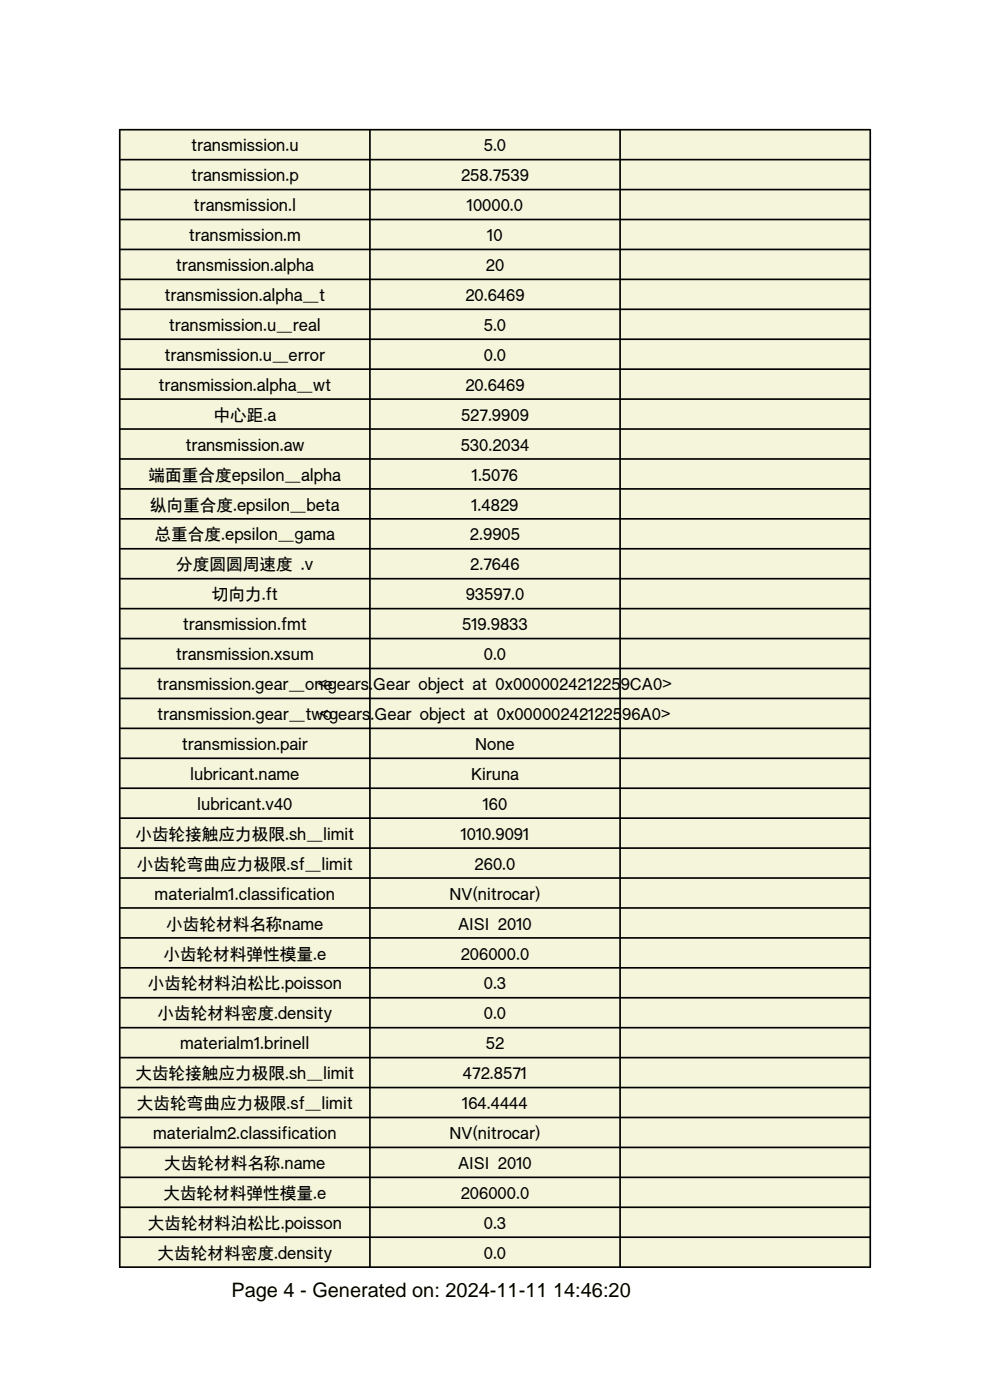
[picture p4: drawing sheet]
<svg xmlns="http://www.w3.org/2000/svg" width="210mm" height="297mm" viewBox="0 0 210 297" stroke-linecap="round" stroke-linejoin="round" font-family="sans-serif">
<defs><g id="words">
<text font-size="4.2" x="49.1" y="275.1">Page 4 - Generated on: 2024-11-11 14:46:20</text>
<g font-size="3.5">
<text x="40.5" y="32.1">transmission.u</text>
<text x="102.6" y="32.1">5.0</text>
<text x="40.5" y="38.5">transmission.p</text>
<text x="97.8" y="38.5">258.7539</text>
<text x="41.1" y="44.8">transmission.l</text>
<text x="99" y="44.8">10000.0</text>
<text x="40" y="51.2">transmission.m</text>
<text x="103.4" y="51.2">10</text>
<text x="37.3" y="57.5">transmission.alpha</text>
<text x="103" y="57.5">20</text>
<text x="34.9" y="63.9">transmission.alpha_t</text>
<text x="98.7" y="63.9">20.6469</text>
<text x="35.8" y="70.2">transmission.u_real</text>
<text x="102.6" y="70.2">5.0</text>
<text x="34.9" y="76.6">transmission.u_error</text>
<text x="102.6" y="76.6">0.0</text>
<text x="33.6" y="82.9">transmission.alpha_wt</text>
<text x="98.7" y="82.9">20.6469</text>
<text x="45.3" y="89.3">中心距.a</text>
<text x="97.8" y="89.3">527.9909</text>
<text x="39.3" y="95.6">transmission.aw</text>
<text x="97.7" y="95.6">530.2034</text>
<text x="31.5" y="102">端面重合度epsilon_alpha</text>
<text x="100.1" y="102">1.5076</text>
<text x="31.8" y="108.3">纵向重合度.epsilon_beta</text>
<text x="100" y="108.3">1.4829</text>
<text x="32.8" y="114.7">总重合度.epsilon_gama</text>
<text x="99.7" y="114.7">2.9905</text>
<text x="37.4" y="121">分度圆圆周速度 .v</text>
<text x="99.8" y="121">2.7646</text>
<text x="44.9" y="127.4">切向力.ft</text>
<text x="98.8" y="127.4">93597.0</text>
<text x="38.8" y="133.7">transmission.fmt</text>
<text x="98.1" y="133.7">519.9833</text>
<text x="37.3" y="140.1">transmission.xsum</text>
<text x="102.6" y="140.1">0.0</text>
<text x="33.3" y="146.4">transmission.gear_one</text>
<text x="67.4" y="146.4">&lt;gears.Gear object at 0x0000024212259CA0&gt;</text>
<text x="33.3" y="152.8">transmission.gear_two</text>
<text x="67.7" y="152.8">&lt;gears.Gear object at 0x00000242122596A0&gt;</text>
<text x="38.6" y="159.1">transmission.pair</text>
<text x="100.8" y="159.1">None</text>
<text x="40.3" y="165.5">lubricant.name</text>
<text x="99.9" y="165.5">Kiruna</text>
<text x="41.8" y="171.8">lubricant.v40</text>
<text x="102.4" y="171.8">160</text>
<text x="28.7" y="178.2">小齿轮接触应力极限.sh_limit</text>
<text x="97.7" y="178.2">1010.9091</text>
<text x="29" y="184.5">小齿轮弯曲应力极限.sf_limit</text>
<text x="100.7" y="184.5">260.0</text>
<text x="32.8" y="190.9">materialm1.classification</text>
<text x="95.3" y="190.9">NV(nitrocar)</text>
<text x="35.3" y="197.2">小齿轮材料名称name</text>
<text x="97.2" y="197.2">AISI 2010</text>
<text x="34.7" y="203.6">小齿轮材料弹性模量.e</text>
<text x="97.7" y="203.6">206000.0</text>
<text x="31.3" y="209.9">小齿轮材料泊松比.poisson</text>
<text x="102.6" y="209.9">0.3</text>
<text x="33.4" y="216.3">小齿轮材料密度.density</text>
<text x="102.6" y="216.3">0.0</text>
<text x="38.2" y="222.6">materialm1.brinell</text>
<text x="103" y="222.6">52</text>
<text x="28.7" y="229">大齿轮接触应力极限.sh_limit</text>
<text x="98.2" y="229">472.8571</text>
<text x="29" y="235.3">大齿轮弯曲应力极限.sf_limit</text>
<text x="98.1" y="235.3">164.4444</text>
<text x="32.5" y="241.7">materialm2.classification</text>
<text x="95.3" y="241.7">NV(nitrocar)</text>
<text x="34.8" y="248">大齿轮材料名称.name</text>
<text x="97.2" y="248">AISI 2010</text>
<text x="34.7" y="254.4">大齿轮材料弹性模量.e</text>
<text x="97.7" y="254.4">206000.0</text>
<text x="31.3" y="260.7">大齿轮材料泊松比.poisson</text>
<text x="102.6" y="260.7">0.3</text>
<text x="33.4" y="267.1">大齿轮材料密度.density</text>
<text x="102.6" y="267.1">0.0</text>
</g>
</g></defs>
<path d="M25.4 27.5h159.2v241.3h-159.2z" fill-rule="evenodd" fill="#f5f5dc"/>
<g fill="none" stroke="#000" stroke-width=".35">
<path d="M25.4 27.5h159.2v241.3h-159.2zM25.4 33.9h159.2M78.5 27.5v241.3M131.5 27.5v241.3M25.4 40.2h159.2M25.4 46.6h159.2M25.4 52.9h159.2M25.4 59.3h159.2M25.4 65.6h159.2M25.4 72h159.2M25.4 78.3h159.2M25.4 84.7h159.2"/>
<path d="M25.4 91h159.2M25.4 97.4h159.2M25.4 103.7h159.2M25.4 110.1h159.2M25.4 116.4h159.2M25.4 122.8h159.2M25.4 129.1h159.2M25.4 135.5h159.2M25.4 141.8h159.2M25.4 148.2h159.2M25.4 154.5h159.2M25.4 160.9h159.2"/>
<path d="M25.4 167.2h159.2M25.4 173.6h159.2M25.4 179.9h159.2M25.4 186.3h159.2M25.4 192.6h159.2M25.4 199h159.2M25.4 205.3h159.2M25.4 211.7h159.2M25.4 218h159.2M25.4 224.4h159.2M25.4 230.7h159.2M25.4 237.1h159.2"/>
<path d="M25.4 243.4h159.2M25.4 249.8h159.2M25.4 256.1h159.2M25.4 262.5h159.2"/>
</g>
<use href="#words"/>
</svg>
